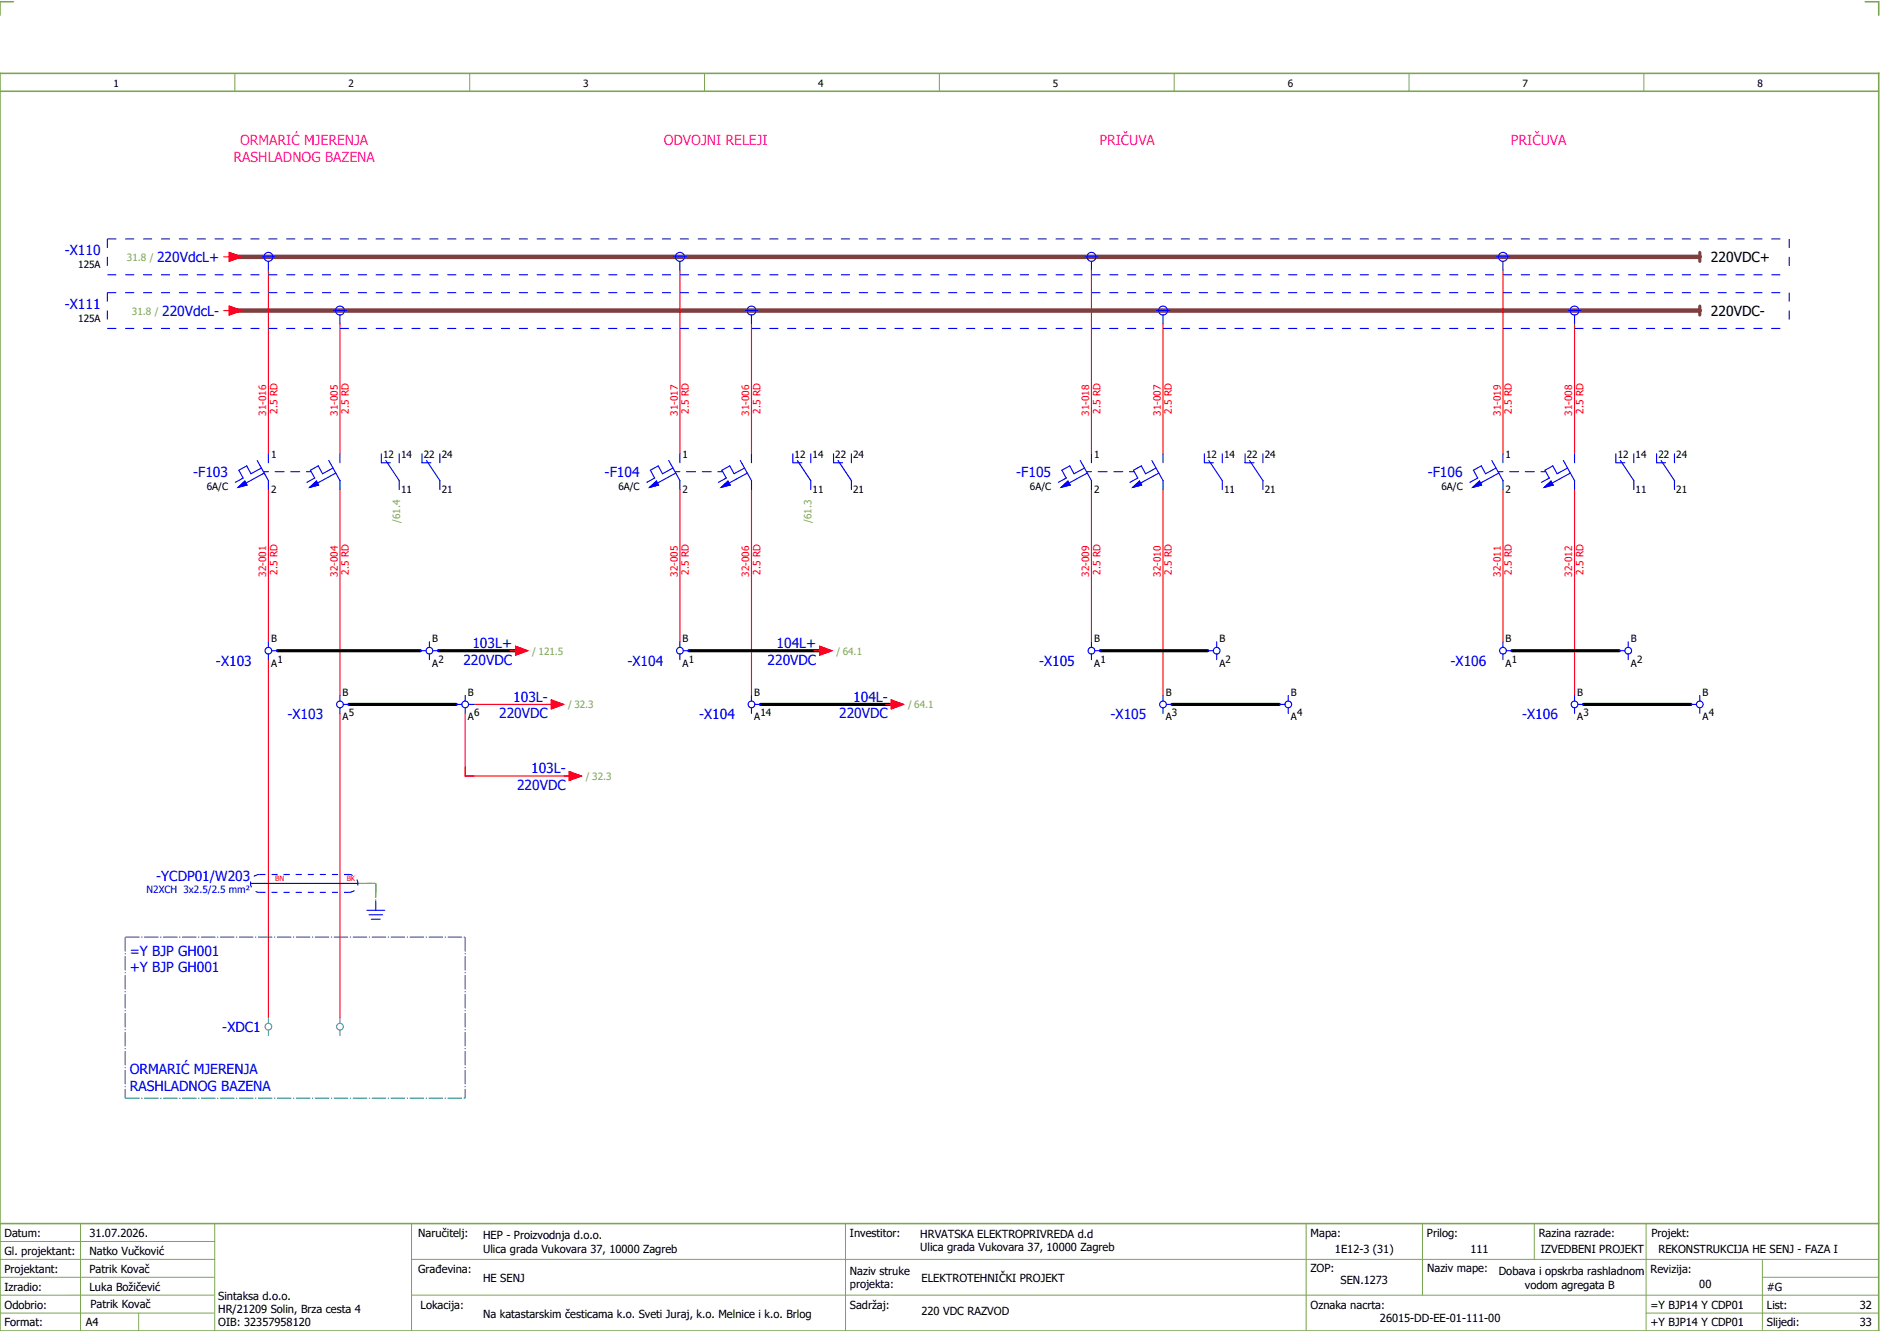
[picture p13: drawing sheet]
<svg xmlns="http://www.w3.org/2000/svg" width="421mm" height="297mm" viewBox="0 0 421 297" stroke-linecap="round" stroke-linejoin="round" font-family="sans-serif">
<defs><g id="words">
<g font-size="3.1" fill="#f0f">
<text x="53.7" y="32.5">ORMARIĆ MJERENJA</text>
<text x="148.4" y="32.5">ODVOJNI RELEJI</text>
<text x="245.8" y="32.5">PRIČUVA</text>
<text x="337.8" y="32.5">PRIČUVA</text>
<text x="52.2" y="36.3">RASHLADNOG BAZENA</text>
</g>
<g font-size="3.1" fill="#00f">
<text x="14.5" y="57">-X110</text>
<text x="35.1" y="58.6">220VdcL+</text>
<text x="14.5" y="69">-X111</text>
<text x="36.2" y="70.6">220VdcL-</text>
<text x="43.2" y="106.6">-F103</text>
<text x="135.2" y="106.6">-F104</text>
<text x="227.2" y="106.6">-F105</text>
<text x="319.2" y="106.6">-F106</text>
<text x="48.3" y="148.7">-X103</text>
<text x="103.6" y="148.5">220VDC</text>
<text x="105.6" y="144.8">103L+</text>
<text x="140.3" y="148.7">-X104</text>
<text x="171.6" y="148.5">220VDC</text>
<text x="173.6" y="144.8">104L+</text>
<text x="232.3" y="148.7">-X105</text>
<text x="324.3" y="148.7">-X106</text>
<text x="64.3" y="160.7">-X103</text>
<text x="111.6" y="160.5">220VDC</text>
<text x="114.7" y="156.8">103L-</text>
<text x="156.3" y="160.7">-X104</text>
<text x="187.6" y="160.5">220VDC</text>
<text x="190.7" y="156.8">104L-</text>
<text x="248.3" y="160.7">-X105</text>
<text x="340.3" y="160.7">-X106</text>
<text x="118.7" y="172.8">103L-</text>
<text x="115.6" y="176.5">220VDC</text>
<text x="34.9" y="196.8">-YCDP01/W203</text>
<text x="29" y="213.5">=Y BJP GH001</text>
<text x="29" y="217.3">+Y BJP GH001</text>
<text x="49.7" y="230.6">-XDC1</text>
<text x="29" y="240">ORMARIĆ MJERENJA</text>
<text x="29" y="243.8">RASHLADNOG BAZENA</text>
</g>
<g font-size="3.1">
<text x="382.5" y="58.6">220VDC+</text>
<text x="382.5" y="70.6">220VDC-</text>
</g>
<g font-size="2.5">
<text x="1" y="276.4">Datum:</text>
<text x="1" y="280.4">Gl. projektant:</text>
<text x="20" y="276.4">31.07.2026.</text>
<text x="20" y="280.4">Natko Vučković</text>
<text x="93.5" y="276.4">Naručitelj:</text>
<text x="108" y="276.9">HEP - Proizvodnja d.o.o.</text>
<text x="108" y="279.9">Ulica grada Vukovara 37, 10000 Zagreb</text>
<text x="190" y="276.4">Investitor:</text>
<text x="205.7" y="276.6">HRVATSKA ELEKTROPRIVREDA d.d</text>
<text x="205.7" y="279.6">Ulica grada Vukovara 37, 10000 Zagreb</text>
<text x="293" y="276.4">Mapa:</text>
<text x="298.4" y="279.9">1E12-3 (31)</text>
<text x="319" y="276.4">Prilog:</text>
<text x="328.7" y="279.9">111</text>
<text x="344" y="276.4">Razina razrade:</text>
<text x="344.4" y="279.9">IZVEDBENI PROJEKT</text>
<text x="369.2" y="276.3">Projekt:</text>
<text x="370.8" y="279.9">REKONSTRUKCIJA HE SENJ - FAZA I</text>
<text x="1" y="284.4">Projektant:</text>
<text x="20" y="284.4">Patrik Kovač</text>
<text x="93.5" y="284.4">Građevina:</text>
<text x="108" y="286.4">HE SENJ</text>
<text x="190" y="284.9">Naziv struke</text>
<text x="190" y="287.9">projekta:</text>
<text x="206" y="286.5">ELEKTROTEHNIČKI PROJEKT</text>
<text x="293" y="284.3">ZOP:</text>
<text x="299.7" y="286.9">SEN.1273</text>
<text x="319" y="284.3">Naziv mape:</text>
<text x="335.1" y="285">Dobava i opskrba rashladnom</text>
<text x="340.9" y="288">vodom agregata B</text>
<text x="369" y="284.4">Revizija:</text>
<text x="379.9" y="287.9">00</text>
<text x="1" y="288.4">Izradio:</text>
<text x="1" y="292.4">Odobrio:</text>
<text x="20" y="288.4">Luka Božičević</text>
<text x="20.2" y="292.3">Patrik Kovač</text>
<text x="48.8" y="290.4">Sintaksa d.o.o.</text>
<text x="48.8" y="293.4">HR/21209 Solin, Brza cesta 4</text>
<text x="94" y="292.4">Lokacija:</text>
<text x="190" y="292.4">Sadržaj:</text>
<text x="206" y="293.9">220 VDC RAZVOD</text>
<text x="293" y="292.4">Oznaka nacrta:</text>
<text x="369" y="292.4">=Y BJP14 Y CDP01</text>
<text x="395" y="292.4">List:</text>
<text x="395" y="288.4">#G</text>
<text x="415.8" y="292.4">32</text>
<text x="1" y="296.4">Format:</text>
<text x="19.2" y="296.4">A4</text>
<text x="48.8" y="296.4">OIB: 32357958120</text>
<text x="108" y="294.4">Na katastarskim česticama k.o. Sveti Juraj, k.o. Melnice i k.o. Brlog</text>
<text x="308.5" y="295.4">26015-DD-EE-01-111-00</text>
<text x="369" y="296.4">+Y BJP14 Y CDP01</text>
<text x="395" y="296.4">Slijedi:</text>
<text x="415.8" y="296.4">33</text>
</g>
<g font-size="2.2">
<text x="25.4" y="19.4">1</text>
<text x="77.9" y="19.4">2</text>
<text x="130.4" y="19.4">3</text>
<text x="182.9" y="19.4">4</text>
<text x="235.4" y="19.4">5</text>
<text x="287.9" y="19.4">6</text>
<text x="340.4" y="19.4">7</text>
<text x="392.9" y="19.4">8</text>
<text x="17.5" y="59.9">125A</text>
<text x="17.5" y="71.9">125A</text>
<text x="60.6" y="102.3">1</text>
<text x="85.6" y="102.3">12</text>
<text x="89.7" y="102.3">14</text>
<text x="94.7" y="102.3">22</text>
<text x="98.7" y="102.3">24</text>
<text x="152.6" y="102.3">1</text>
<text x="177.7" y="102.3">12</text>
<text x="181.6" y="102.3">14</text>
<text x="186.7" y="102.3">22</text>
<text x="190.7" y="102.3">24</text>
<text x="244.6" y="102.3">1</text>
<text x="269.6" y="102.3">12</text>
<text x="273.7" y="102.3">14</text>
<text x="278.7" y="102.3">22</text>
<text x="282.7" y="102.3">24</text>
<text x="336.6" y="102.3">1</text>
<text x="361.7" y="102.3">12</text>
<text x="365.7" y="102.3">14</text>
<text x="370.7" y="102.3">22</text>
<text x="374.7" y="102.3">24</text>
<text x="46.2" y="109.5">6A/C</text>
<text x="60.6" y="110.2">2</text>
<text x="89.7" y="110.2">11</text>
<text x="98.7" y="110.2">21</text>
<text x="138.2" y="109.5">6A/C</text>
<text x="152.6" y="110.2">2</text>
<text x="181.6" y="110.2">11</text>
<text x="190.7" y="110.2">21</text>
<text x="230.2" y="109.5">6A/C</text>
<text x="244.6" y="110.2">2</text>
<text x="273.7" y="110.2">11</text>
<text x="282.7" y="110.2">21</text>
<text x="322.2" y="109.5">6A/C</text>
<text x="336.6" y="110.2">2</text>
<text x="365.7" y="110.2">11</text>
<text x="374.7" y="110.2">21</text>
<text x="60.6" y="143.5">B</text>
<text x="96.6" y="143.5">B</text>
<text x="152.6" y="143.5">B</text>
<text x="244.6" y="143.5">B</text>
<text x="272.6" y="143.5">B</text>
<text x="336.6" y="143.5">B</text>
<text x="364.6" y="143.5">B</text>
<text x="60.6" y="148.9">A</text>
<text x="62" y="148">1</text>
<text x="96.6" y="148.9">A</text>
<text x="98" y="148">2</text>
<text x="152.6" y="148.9">A</text>
<text x="154" y="148">1</text>
<text x="244.6" y="148.9">A</text>
<text x="246" y="148">1</text>
<text x="272.6" y="148.9">A</text>
<text x="274" y="148">2</text>
<text x="336.6" y="148.9">A</text>
<text x="338" y="148">1</text>
<text x="364.6" y="148.9">A</text>
<text x="366" y="148">2</text>
<text x="76.6" y="155.5">B</text>
<text x="104.6" y="155.5">B</text>
<text x="168.6" y="155.5">B</text>
<text x="260.6" y="155.5">B</text>
<text x="288.6" y="155.5">B</text>
<text x="352.6" y="155.5">B</text>
<text x="380.6" y="155.5">B</text>
<text x="76.6" y="160.9">A</text>
<text x="78" y="160">5</text>
<text x="104.6" y="160.9">A</text>
<text x="106" y="160">6</text>
<text x="168.6" y="160.9">A</text>
<text x="170" y="160">14</text>
<text x="260.6" y="160.9">A</text>
<text x="262" y="160">3</text>
<text x="288.6" y="160.9">A</text>
<text x="290" y="160">4</text>
<text x="352.6" y="160.9">A</text>
<text x="354" y="160">3</text>
<text x="380.6" y="160.9">A</text>
<text x="382" y="160">4</text>
</g>
<g font-size="2.2" fill="#7ca552">
<text x="28.4" y="58.3">31.8 /</text>
<text x="29.5" y="70.3">31.8 /</text>
<text x="89.4" y="116.9" transform="rotate(-90 89.4 116.9)">/61.4</text>
<text x="181.4" y="116.9" transform="rotate(-90 181.4 116.9)">/61.3</text>
<text x="119" y="146.3">/ 121.5</text>
<text x="187" y="146.3">/ 64.1</text>
<text x="127" y="158.3">/ 32.3</text>
<text x="203" y="158.3">/ 64.1</text>
<text x="131" y="174.3">/ 32.3</text>
</g>
<g font-size="2.2" fill="#f00">
<text x="59.5" y="92.8" transform="rotate(-90 59.5 92.8)">31-016</text>
<text x="62" y="92.4" transform="rotate(-90 62 92.4)">2.5 RD</text>
<text x="75.5" y="92.8" transform="rotate(-90 75.5 92.8)">31-005</text>
<text x="78" y="92.4" transform="rotate(-90 78 92.4)">2.5 RD</text>
<text x="151.5" y="92.8" transform="rotate(-90 151.5 92.8)">31-017</text>
<text x="154" y="92.4" transform="rotate(-90 154 92.4)">2.5 RD</text>
<text x="167.5" y="92.8" transform="rotate(-90 167.5 92.8)">31-006</text>
<text x="170" y="92.4" transform="rotate(-90 170 92.4)">2.5 RD</text>
<text x="243.5" y="92.8" transform="rotate(-90 243.5 92.8)">31-018</text>
<text x="246" y="92.4" transform="rotate(-90 246 92.4)">2.5 RD</text>
<text x="259.5" y="92.8" transform="rotate(-90 259.5 92.8)">31-007</text>
<text x="262" y="92.4" transform="rotate(-90 262 92.4)">2.5 RD</text>
<text x="335.5" y="92.8" transform="rotate(-90 335.5 92.8)">31-019</text>
<text x="338" y="92.4" transform="rotate(-90 338 92.4)">2.5 RD</text>
<text x="351.5" y="92.8" transform="rotate(-90 351.5 92.8)">31-008</text>
<text x="354" y="92.4" transform="rotate(-90 354 92.4)">2.5 RD</text>
<text x="59.5" y="128.8" transform="rotate(-90 59.5 128.8)">32-001</text>
<text x="62" y="128.4" transform="rotate(-90 62 128.4)">2.5 RD</text>
<text x="75.5" y="128.8" transform="rotate(-90 75.5 128.8)">32-004</text>
<text x="78" y="128.4" transform="rotate(-90 78 128.4)">2.5 RD</text>
<text x="151.5" y="128.8" transform="rotate(-90 151.5 128.8)">32-005</text>
<text x="154" y="128.4" transform="rotate(-90 154 128.4)">2.5 RD</text>
<text x="167.5" y="128.8" transform="rotate(-90 167.5 128.8)">32-006</text>
<text x="170" y="128.4" transform="rotate(-90 170 128.4)">2.5 RD</text>
<text x="243.5" y="128.8" transform="rotate(-90 243.5 128.8)">32-009</text>
<text x="246" y="128.4" transform="rotate(-90 246 128.4)">2.5 RD</text>
<text x="259.5" y="128.8" transform="rotate(-90 259.5 128.8)">32-010</text>
<text x="262" y="128.4" transform="rotate(-90 262 128.4)">2.5 RD</text>
<text x="335.5" y="128.8" transform="rotate(-90 335.5 128.8)">32-011</text>
<text x="338" y="128.4" transform="rotate(-90 338 128.4)">2.5 RD</text>
<text x="351.5" y="128.8" transform="rotate(-90 351.5 128.8)">32-012</text>
<text x="354" y="128.4" transform="rotate(-90 354 128.4)">2.5 RD</text>
</g>
<text font-size="2.2" fill="#00f" x="32.8" y="199.6">N2XCH 3x2.5/2.5 mm²</text>
<g font-size="1.6" fill="#f00">
<text x="61.5" y="196.9">BN</text>
<text x="77.5" y="196.9">BK</text>
</g>
</g></defs>
<path d="M0 16.4h420v281h-420zM3 .4h-3v3M417 .4h3v3M0 20.4h420M0 273.4h420" fill="none" stroke="#7ca552" stroke-width=".35"/>
<g fill="none" stroke="#7ca552" stroke-width=".22">
<path d="M52.5 16.4v4M105 16.4v4M157.5 16.4v4M210 16.4v4M262.5 16.4v4M315 16.4v4M367.5 16.4v4M0 277.4h48M18 273.4v24M48 273.4v24M92 273.4v24M189 273.4v24"/>
<path d="M292 273.4v23.8M318 273.4v16M343 273.4v8M368 273.4v23.8M0 281.4h48M0 285.4h47.8M0 293.4h47.8M31 293.4v4M47.8 289.4h-47.8M92 281.4h328M92 289.4h328M368 293.4h52"/>
<path d="M394 285.4h26M394 281.4v15.8"/>
</g>
<path d="M52 57.4h328M52 69.4h328" fill="none" stroke="#7f3f3f" stroke-width="1"/>
<g fill="none" stroke="#f00" stroke-width=".25">
<path d="M50 57.4h1.3M51.3 56.4l2.7 1-2.7 1zM50 69.4h1.3M51.3 68.4l2.7 1-2.7 1zM60 60.4v41M76 72.4v29M152 60.4v41M168 72.4v29M244 60.4v41M260 72.4v29M336 60.4v41M352 72.4v29"/>
<path d="M60 109.4v34M76 109.4v46M152 109.4v34M168 109.4v46M244 109.4v34M260 109.4v46M336 109.4v34M352 109.4v46M60 147.4v80M76 159.4v68M104 159.4v14h24M106 157.4h18"/>
<path d="M114 145.4h1.3M115.3 144.4l2.7 1-2.7 1zM123.2 156.4l2.8 1-2.8 1zM182 145.4h1.3M183.3 144.4l2.7 1-2.7 1zM198 157.4h1.2M199.2 156.4l2.8 1-2.8 1zM127.3 172.4l2.7 1-2.7 1z"/>
</g>
<path d="M80 197.4h4M82 197.4h2M84 197.4v4M84 197.4v2" fill="none" stroke="#00be00" stroke-width=".25" stroke-dasharray="3.2 .4 .3 .4" stroke-linecap="butt"/>
<path d="M62 145.4h32M78 157.4h24M98 145.4h18M154 145.4h30M170 157.4h30M246 145.4h24M262 157.4h24M338 145.4h24M354 157.4h24" fill="none" stroke="#000" stroke-width=".7"/>
<path d="M380 56.4v2M380 68.4v2" fill="none" stroke="#7f3f3f" stroke-width=".7"/>
<g fill="none" stroke="#00f" stroke-width=".25">
<path d="M58.5 57.4h3M60 58.4v2M150.5 57.4h3M152 58.4v2M242.5 57.4h3M244 58.4v2M334.5 57.4h3M336 58.4v2M74.5 69.4h3M76 70.4v2M166.5 69.4h3M168 70.4v2"/>
<path d="M258.5 69.4h3M260 70.4v2M350.5 69.4h3M352 70.4v2M53.2 108.9l1.5-1.4 .5 .9zM57.5 102.9l2.5 4.5v2M58.4 104.6l-2.3 1.3-1-1.8-1.7 1 1 1.7-1.8 1M59 105.4h1M59.1 105.7l-4.1 2.2M60 101.4v2M61.5 105.4h2M65 105.4h2"/>
<path d="M68.5 105.4h1M69.2 108.9l1.5-1.4 .5 .9zM73.5 102.9l2.5 4.5v2M74.4 104.6l-2.3 1.3-1-1.8-1.7 1 1 1.7-1.8 1M75.1 105.7l-4.1 2.2M76 101.4v2M85.3 101.4v2h2M86.2 102.9l3.1 4.5v2M89.2 101.4v2M94.3 101.4v2h2M95.3 102.9l3 4.5v2M98.3 101.4v2"/>
<path d="M145.2 108.9l1.5-1.4 .5 .9zM149.5 102.9l2.5 4.5v2M150.4 104.6l-2.3 1.3-1-1.8-1.7 1 1 1.7-1.8 1M151 105.4h1M151.1 105.7l-4.1 2.2M152 101.4v2M153.5 105.4h2M157 105.4h2M160.5 105.4h1M161.2 108.9l1.5-1.4 .5 .9zM165.5 102.9l2.5 4.5v2M166.4 104.6l-2.3 1.3-1-1.8-1.7 1 1 1.7-1.8 1"/>
<path d="M167.1 105.7l-4.1 2.2M168 101.4v2M177.3 101.4v2h1.9M178.3 102.9l3 4.5v2M181.3 101.4v2M186.3 101.4v2h2M187.3 102.9l3 4.5v2M190.3 101.4v2M237.2 108.9l1.5-1.4 .5 .9zM241.5 102.9l2.5 4.5v2M242.4 104.6l-2.3 1.3-1-1.8-1.7 1 1 1.7-1.8 1M243 105.4h1"/>
<path d="M243.1 105.7l-4.1 2.2M244 101.4v2M245.5 105.4h2M249 105.4h2M252.5 105.4h1M253.2 108.9l1.5-1.4 .5 .9zM257.5 102.9l2.5 4.5v2M258.4 104.6l-2.3 1.3-1-1.8-1.7 1 1 1.7-1.8 1M259.1 105.7l-4.1 2.2M260 101.4v2M269.2 101.4v2h2.1M270.2 102.9l3.1 4.5v2"/>
<path d="M273.3 101.4v2M278.3 101.4v2h2M279.3 102.9l3 4.5v2M282.3 101.4v2M329.2 108.9l1.5-1.4 .5 .9zM333.5 102.9l2.5 4.5v2M334.4 104.6l-2.3 1.3-1-1.8-1.7 1 1 1.7-1.8 1M335 105.4h1M335.1 105.7l-4.1 2.2M336 101.4v2M337.5 105.4h2M341 105.4h2"/>
<path d="M344.5 105.4h1M345.2 108.9l1.5-1.4 .5 .9zM349.5 102.9l2.5 4.5v2M350.4 104.6l-2.3 1.3-1-1.8-1.7 1 1 1.7-1.8 1M351.1 105.7l-4.1 2.2M352 101.4v2M361.3 101.4v2h2M362.2 102.9l3.1 4.5v2M365.2 101.4v2M370.3 101.4v2h2M371.3 102.9l3 4.5v2M374.3 101.4v2"/>
<path d="M60 143.4v1.2M60 146.1v1.3M60.8 145.4h1.2M76 155.4v1.2M76 158.1v1.3M76.7 157.4h1.3M94 145.4h1.2M96 143.4v1.2M96 146.1v1.3M96.8 145.4h1.2M102 157.4h1.2M104 155.4v1.2"/>
<path d="M104 158.1v1.3M104.7 157.4h1.3M152 143.4v1.2M152 146.1v1.3M152.7 145.4h1.3M168 155.4v1.2M168 158.1v1.3M168.7 157.4h1.3M244 143.4v1.2M244 146.1v1.3M244.8 145.4h1.2M260 155.4v1.2"/>
<path d="M260 158.1v1.3M260.8 157.4h1.2M270 145.4h1.3M272 143.4v1.2M272 146.1v1.3M286 157.4h1.3M288 155.4v1.2M288 158.1v1.3M336 143.4v1.2M336 146.1v1.3M336.8 145.4h1.2M352 155.4v1.2"/>
<path d="M352 158.1v1.3M352.7 157.4h1.3M362 145.4h1.3M364 143.4v1.2M364 146.1v1.3M378 157.4h1.3M380 155.4v1.2M380 158.1v1.3M56 197.4h24M82 203.4h4M82.5 204.4h3M83 205.4h2"/>
<path d="M84 201.4v2"/>
<circle cx="60" cy="57.4" r="1"/>
<circle cx="152" cy="57.4" r="1"/>
<circle cx="244" cy="57.4" r="1"/>
<circle cx="336" cy="57.4" r="1"/>
<circle cx="76" cy="69.4" r="1"/>
<circle cx="168" cy="69.4" r="1"/>
<circle cx="260" cy="69.4" r="1"/>
<circle cx="352" cy="69.4" r="1"/>
<circle cx="60" cy="145.4" r=".75"/>
<circle cx="76" cy="157.4" r=".75"/>
<circle cx="96" cy="145.4" r=".75"/>
<circle cx="104" cy="157.4" r=".75"/>
<circle cx="152" cy="145.4" r=".75"/>
<circle cx="168" cy="157.4" r=".75"/>
<circle cx="244" cy="145.4" r=".75"/>
<circle cx="260" cy="157.4" r=".75"/>
<circle cx="272" cy="145.4" r=".75"/>
<circle cx="288" cy="157.4" r=".75"/>
<circle cx="336" cy="145.4" r=".75"/>
<circle cx="352" cy="157.4" r=".75"/>
<circle cx="364" cy="145.4" r=".75"/>
<circle cx="380" cy="157.4" r=".75"/>
</g>
<g fill="#00f" stroke="#00f" stroke-width=".22">
<path d="M69.2 108.9l1.5-1.4 .5 .9z"/>
<path d="M53.2 108.9l1.5-1.4 .5 .9z"/>
<path d="M161.2 108.9l1.5-1.4 .5 .9z"/>
<path d="M145.2 108.9l1.5-1.4 .5 .9z"/>
<path d="M253.2 108.9l1.5-1.4 .5 .9z"/>
<path d="M237.2 108.9l1.5-1.4 .5 .9z"/>
<path d="M345.2 108.9l1.5-1.4 .5 .9z"/>
<path d="M329.2 108.9l1.5-1.4 .5 .9z"/>
</g>
<path d="M28 209.4h76M28 209.4v36M104 209.4v36M28 245.4h76" fill="none" stroke="#007f7f" stroke-width=".25" stroke-dasharray="3.2 .4 .3 .4" stroke-linecap="butt"/>
<g fill="none" stroke="#52a5a5" stroke-width=".25">
<path d="M60 227.4v1.2M60 230.1v1.3M76 227.4v1.2M76 230.1v1.3"/>
<circle cx="60" cy="229.4" r=".75"/>
<circle cx="76" cy="229.4" r=".75"/>
</g>
<path d="M24 53.4h376M24 53.4v8M400 53.4v8M24 73.4h376M24 65.4h376M24 65.4v8M24 61.4h376M400 65.4v8" fill="none" stroke="#00f" stroke-width=".25" stroke-dasharray="2 2" stroke-linecap="butt"/>
<path d="M58 199.4h20M58 195.4h20M58 195.4a2 2 0 0 0-2 2 2 2 0 0 0 2 2M78 199.4a2 2 0 0 0 2-2 2 2 0 0 0-2-2" fill="none" stroke="#00f" stroke-width=".25" stroke-dasharray="1.4 1.4" stroke-linecap="butt"/>
<g fill="#f00" stroke="#f00" stroke-width=".22">
<path d="M51.3 68.4l2.7 1-2.7 1z"/>
<path d="M51.3 56.4l2.7 1-2.7 1z"/>
<path d="M183.3 144.4l2.7 1-2.7 1z"/>
<path d="M199.2 156.4l2.8 1-2.8 1z"/>
<path d="M123.2 156.4l2.8 1-2.8 1z"/>
<path d="M115.3 144.4l2.7 1-2.7 1z"/>
<path d="M127.3 172.4l2.7 1-2.7 1z"/>
</g>
<use href="#words"/>
</svg>
